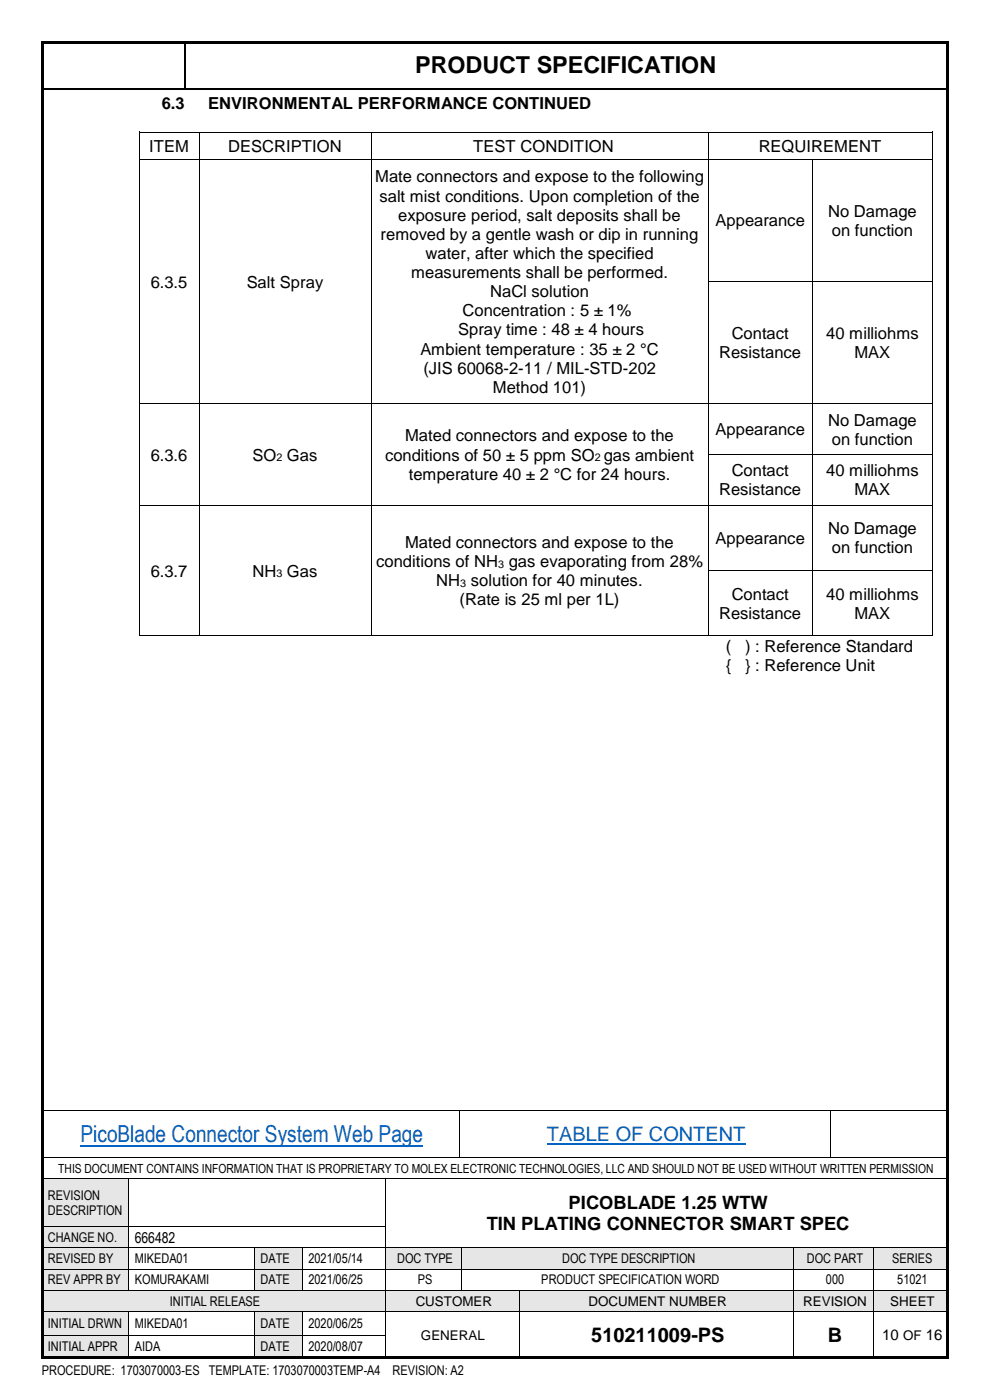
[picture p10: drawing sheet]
<svg xmlns="http://www.w3.org/2000/svg" width="210mm" height="297mm" viewBox="0 0 210 297" stroke-linecap="round" stroke-linejoin="round" font-family="sans-serif">
<defs><g id="words">
<text font-size="5" x="88.1" y="15.5">PRODUCT SPECIFICATION</text>
<text font-size="5" fill="#0563c1" x="17.1" y="242.4">PicoBlade Connector System Web Page</text>
<text font-size="4.2" fill="#0563c1" x="116" y="242.1">TABLE OF CONTENT</text>
<g font-size="4.2">
<text x="125.4" y="284.7">510211009-PS</text>
<text x="175.6" y="284.7">B</text>
</g>
<g font-size="3.9">
<text x="120.6" y="256.5">PICOBLADE 1.25 WTW</text>
<text x="103.3" y="261">TIN PLATING CONNECTOR SMART SPEC</text>
</g>
<g font-size="3.5">
<text x="34.3" y="23.1">6.3</text>
<text x="44.2" y="23.1">ENVIRONMENTAL PERFORMANCE CONTINUED</text>
<text x="31.7" y="32.2">ITEM</text>
<text x="48.4" y="32.2">DESCRIPTION</text>
<text x="100.4" y="32.2">TEST CONDITION</text>
<text x="160.9" y="32.2">REQUIREMENT</text>
<text x="79.6" y="38.7">Mate connectors and expose to the following</text>
<text x="80.5" y="42.8">salt mist conditions. Upon completion of the</text>
<text x="84.5" y="46.8">exposure period, salt deposits shall be</text>
<text x="175.7" y="46">No Damage</text>
<text x="80.7" y="50.9">removed by a gentle wash or dip in running</text>
<text x="151.8" y="48">Appearance</text>
<text x="176.5" y="50">on function</text>
<text x="87.2" y="59">measurements shall be performed.</text>
<text x="90.3" y="54.9">water, after which the specified</text>
<text x="32" y="61">6.3.5</text>
<text x="52.3" y="61">Salt Spray</text>
<text x="104" y="63">NaCl solution</text>
<text x="97.2" y="71.2">Spray time : 48 ± 4 hours</text>
<text x="98.1" y="67.1">Concentration : 5 ± 1%</text>
<text x="155.2" y="72">Contact</text>
<text x="175.3" y="72">40 milliohms</text>
<text x="89.2" y="75.2">Ambient temperature : 35 ± 2 °C</text>
<text x="152.6" y="76">Resistance</text>
<text x="181.3" y="76">MAX</text>
<text x="89.8" y="79.3">(JIS 60068-2-11 / MIL-STD-202</text>
<text x="104.6" y="83.3">Method 101)</text>
<text x="86" y="93.6">Mated connectors and expose to the</text>
<text x="151.8" y="92.3">Appearance</text>
<text x="175.7" y="90.3">No Damage</text>
<text x="176.5" y="94.4">on function</text>
<text x="32" y="97.7">6.3.6</text>
<text x="53.6" y="97.7">SO Gas</text>
<text x="81.7" y="97.7">conditions of 50 ± 5 ppm SO gas ambient</text>
<text x="86.7" y="101.8">temperature 40 ± 2 °C for 24 hours.</text>
<text x="155.2" y="101.1">Contact</text>
<text x="175.3" y="101.1">40 milliohms</text>
<text x="152.6" y="105.1">Resistance</text>
<text x="181.3" y="105.1">MAX</text>
<text x="175.7" y="113.3">No Damage</text>
<text x="86" y="116.2">Mated connectors and expose to the</text>
<text x="151.8" y="115.4">Appearance</text>
<text x="176.5" y="117.4">on function</text>
<text x="32" y="122.3">6.3.7</text>
<text x="53.6" y="122.3">NH Gas</text>
<text x="79.8" y="120.3">conditions of NH gas evaporating from 28%</text>
<text x="92.6" y="124.4">NH solution for 40 minutes.</text>
<text x="97.5" y="128.4">(Rate is 25 ml per 1L)</text>
<text x="152.6" y="131.3">Resistance</text>
<text x="155.2" y="127.2">Contact</text>
<text x="175.3" y="127.2">40 milliohms</text>
<text x="181.3" y="131.3">MAX</text>
<text x="153.9" y="138.3">(</text>
<text x="153.9" y="142.3">{</text>
<text x="158.1" y="138.3">) : Reference Standard</text>
<text x="158.1" y="142.3">} : Reference Unit</text>
</g>
<g font-size="3.2">
<text x="28.6" y="263.6">666482</text>
<text x="187.1" y="284.3">10 OF 16</text>
</g>
<g font-size="2.8">
<text x="10.2" y="254.5">REVISION</text>
<text x="10.2" y="257.8">DESCRIPTION</text>
<text x="10.2" y="263.5">CHANGE NO.</text>
<text x="10.2" y="268">REVISED BY</text>
<text x="28.6" y="268">MIKEDA01</text>
<text x="55.3" y="268">DATE</text>
<text x="65.4" y="268">2021/05/14</text>
<text x="84.3" y="268">DOC TYPE</text>
<text x="119.3" y="268">DOC TYPE DESCRIPTION</text>
<text x="171.1" y="268">DOC PART</text>
<text x="189.3" y="268">SERIES</text>
<text x="10.2" y="272.5">REV APPR BY</text>
<text x="28.6" y="272.5">KOMURAKAMI</text>
<text x="55.3" y="272.5">DATE</text>
<text x="65.4" y="272.5">2021/06/25</text>
<text x="88.6" y="272.5">PS</text>
<text x="114.8" y="272.5">PRODUCT SPECIFICATION WORD</text>
<text x="175.2" y="272.5">000</text>
<text x="190.3" y="272.5">51021</text>
<text x="10.2" y="281.8">INITIAL DRWN</text>
<text x="28.6" y="281.8">MIKEDA01</text>
<text x="36" y="277">INITIAL RELEASE</text>
<text x="55.3" y="281.8">DATE</text>
<text x="65.4" y="281.8">2020/06/25</text>
<text x="88.2" y="277">CUSTOMER</text>
<text x="124.9" y="277">DOCUMENT NUMBER</text>
<text x="170.4" y="277">REVISION</text>
<text x="188.8" y="277">SHEET</text>
<text x="10.2" y="286.7">INITIAL APPR</text>
<text x="28.6" y="286.7">AIDA</text>
<text x="55.3" y="286.7">DATE</text>
<text x="65.4" y="286.7">2020/08/07</text>
<text x="89.3" y="284.2">GENERAL</text>
<text x="8.9" y="291.8">PROCEDURE: 1703070003-ES TEMPLATE: 1703070003TEMP-A4</text>
<text x="83.3" y="291.8">REVISION: A2</text>
</g>
<text font-size="2.7" x="12.4" y="248.8">THIS DOCUMENT CONTAINS INFORMATION THAT IS PROPRIETARY TO MOLEX ELECTRONIC TECHNOLOGIES, LLC AND SHOULD NOT BE USED WITHOUT WRITTEN PERMISSION</text>
<g font-size="2.3">
<text x="58.6" y="97.9">2</text>
<text x="126.2" y="97.9">2</text>
<text x="58.6" y="122.5">3</text>
<text x="97.6" y="124.5">3</text>
<text x="105.7" y="120.5">3</text>
</g>
</g></defs>
<g fill="#000">
<path d="M39 8.9h.3v.2h-.3z" fill-rule="evenodd"/>
<path d="M39 18.7h.3v.3h-.3z" fill-rule="evenodd"/>
<path d="M97.4 235.5h.2v.2h-.2z" fill-rule="evenodd"/>
<path d="M176 235.5h.2v.2h-.2z" fill-rule="evenodd"/>
<path d="M97.4 245.5h.2v.2h-.2z" fill-rule="evenodd"/>
<path d="M176 245.5h.2v.2h-.2z" fill-rule="evenodd"/>
</g>
<path d="M8.8 18.8h30.2M39.2 9.1v9.6M39.3 18.8h161.6" fill="none" stroke="#000" stroke-width=".34"/>
<path d="M17.1 243h72.7" fill="none" stroke="#0563c1" stroke-width=".38"/>
<path d="M116 242.7h42.1" fill="none" stroke="#0563c1" stroke-width=".3"/>
<path d="M8.9 235.6h88.5M97.5 235.7v9.8M97.6 235.6h78.4M176.1 235.7v9.8M176.2 235.6h24.9M8.9 245.6h88.5M97.6 245.6h78.4M176.2 245.6h24.9" fill="none" stroke="#000" stroke-width=".21"/>
<g fill="#e6e6e6">
<path d="M8.9 250.2h18.3v10h-18.3z" fill-rule="evenodd"/>
<path d="M10.2 252h16.4v3.2h-16.4z" fill-rule="evenodd"/>
<path d="M10.2 255.2h16.4v3.2h-16.4z" fill-rule="evenodd"/>
</g>
<path d="M8.9 250.1h18.3M27.3 250.2v10M27.4 250.1h54.4M81.8 250.2v10M81.9 250.1h119.2" fill="none" stroke="#000" stroke-width=".21"/>
<g fill="#000">
<path d="M27.2 250h.2v.2h-.2z" fill-rule="evenodd"/>
<path d="M81.8 250h.1v.2h-.1z" fill-rule="evenodd"/>
</g>
<g fill="#e6e6e6">
<path d="M8.9 260.3h18.3v4.4h-18.3z" fill-rule="evenodd"/>
<path d="M10.2 260.9h16.4v3.3h-16.4z" fill-rule="evenodd"/>
</g>
<path d="M8.9 260.3h18.3M27.3 260.3v4.4M27.4 260.3h54.4M81.8 260.3v4.4" fill="none" stroke="#000" stroke-width=".21"/>
<g fill="#000">
<path d="M27.2 260.2h.2v.1h-.2z" fill-rule="evenodd"/>
<path d="M81.8 260.2h.1v.1h-.1z" fill-rule="evenodd"/>
</g>
<g fill="#e6e6e6">
<path d="M8.9 264.9h18.3v4.3h-18.3z" fill-rule="evenodd"/>
<path d="M10.2 265.4h16.4v3.2h-16.4z" fill-rule="evenodd"/>
</g>
<g fill="#fff">
<path d="M27.4 264.9h26.5v4.3h-26.5z" fill-rule="evenodd"/>
<path d="M28.6 265.4h24.7v3.2h-24.7z" fill-rule="evenodd"/>
</g>
<g fill="#e6e6e6">
<path d="M54.1 264.9h10v4.3h-10z" fill-rule="evenodd"/>
<path d="M55.3 265.4h8.1v3.2h-8.1z" fill-rule="evenodd"/>
<path d="M82 264.9h15.9v4.3h-15.9z" fill-rule="evenodd"/>
<path d="M83.2 265.4h14v3.2h-14z" fill-rule="evenodd"/>
<path d="M98.1 264.9h70.2v4.3h-70.2z" fill-rule="evenodd"/>
<path d="M99.2 265.4h68.4v3.2h-68.4z" fill-rule="evenodd"/>
<path d="M168.4 264.9h16.9v4.3h-16.9z" fill-rule="evenodd"/>
<path d="M169.6 265.4h15.1v3.2h-15.1z" fill-rule="evenodd"/>
<path d="M185.5 264.9h15.6v4.3h-15.6z" fill-rule="evenodd"/>
<path d="M186.7 265.4h13.7v3.2h-13.7z" fill-rule="evenodd"/>
</g>
<g fill="none" stroke="#000" stroke-width=".21">
<path d="M8.9 264.7h18.3M27.3 264.8v4.4M27.4 264.7h26.5M54 264.8v4.4M54.1 264.7h10M64.1 264.8v4.4M64.2 264.7h17.6M81.8 264.8v4.4M81.9 264.7h15.9M97.9 264.8v4.4M98 264.7h70.3M168.4 264.8v4.4"/>
<path d="M168.4 264.7h16.9M185.4 264.8v4.4M185.5 264.7h15.6"/>
</g>
<g fill="#000">
<path d="M27.2 264.7h.2v.1h-.2z" fill-rule="evenodd"/>
<path d="M53.9 264.7h.2v.1h-.2z" fill-rule="evenodd"/>
<path d="M64.1 264.7h.1v.1h-.1z" fill-rule="evenodd"/>
<path d="M81.8 264.7h.1v.1h-.1z" fill-rule="evenodd"/>
<path d="M97.8 264.7h.2v.1h-.2z" fill-rule="evenodd"/>
<path d="M168.3 264.7h.1v.1h-.1z" fill-rule="evenodd"/>
<path d="M185.3 264.7h.2v.1h-.2z" fill-rule="evenodd"/>
</g>
<g fill="#e6e6e6">
<path d="M8.9 269.4h18.3v4.3h-18.3z" fill-rule="evenodd"/>
<path d="M10.2 269.9h16.4v3.2h-16.4z" fill-rule="evenodd"/>
</g>
<g fill="#fff">
<path d="M27.4 269.4h26.5v4.3h-26.5z" fill-rule="evenodd"/>
<path d="M28.6 269.9h24.7v3.2h-24.7z" fill-rule="evenodd"/>
</g>
<g fill="#e6e6e6">
<path d="M54.1 269.4h10v4.3h-10z" fill-rule="evenodd"/>
<path d="M55.3 269.9h8.1v3.2h-8.1z" fill-rule="evenodd"/>
</g>
<g fill="#fff">
<path d="M64.3 269.4h17.5v4.3h-17.5z" fill-rule="evenodd"/>
<path d="M65.4 269.9h15.7v3.2h-15.7z" fill-rule="evenodd"/>
</g>
<g fill="none" stroke="#000" stroke-width=".21">
<path d="M8.9 269.3h18.3M27.3 269.4v4.3M27.4 269.3h26.5M54 269.4v4.3M54.1 269.3h10M64.1 269.4v4.3M64.2 269.3h17.6M81.8 269.4v4.3M81.9 269.3h15.9M97.9 269.4v4.3M98 269.3h70.3M168.4 269.4v4.3"/>
<path d="M168.4 269.3h16.9M185.4 269.4v4.3M185.5 269.3h15.6"/>
</g>
<g fill="#000">
<path d="M27.2 269.2h.2v.2h-.2z" fill-rule="evenodd"/>
<path d="M53.9 269.2h.2v.2h-.2z" fill-rule="evenodd"/>
<path d="M64.1 269.2h.1v.2h-.1z" fill-rule="evenodd"/>
<path d="M81.8 269.2h.1v.2h-.1z" fill-rule="evenodd"/>
<path d="M97.8 269.2h.2v.2h-.2z" fill-rule="evenodd"/>
<path d="M168.3 269.2h.1v.2h-.1z" fill-rule="evenodd"/>
<path d="M185.3 269.2h.2v.2h-.2z" fill-rule="evenodd"/>
</g>
<g fill="#e6e6e6">
<path d="M8.9 273.8h72.9v4.4h-72.9z" fill-rule="evenodd"/>
<path d="M10.2 274.4h70.9v3.2h-70.9z" fill-rule="evenodd"/>
<path d="M82 273.8h28.1v4.4h-28.1z" fill-rule="evenodd"/>
<path d="M83.2 274.4h26.2v3.3h-26.2z" fill-rule="evenodd"/>
<path d="M110.3 273.8h58v4.4h-58z" fill-rule="evenodd"/>
<path d="M111.5 274.4h56.1v3.3h-56.1z" fill-rule="evenodd"/>
<path d="M168.4 273.8h16.9v4.4h-16.9z" fill-rule="evenodd"/>
<path d="M169.6 274.4h15.1v3.3h-15.1z" fill-rule="evenodd"/>
<path d="M185.5 273.8h15.6v4.4h-15.6z" fill-rule="evenodd"/>
<path d="M186.7 274.4h13.7v3.3h-13.7z" fill-rule="evenodd"/>
</g>
<g fill="none" stroke="#000" stroke-width=".21">
<path d="M8.9 273.8h18.3M27.4 273.8h26.5M54.1 273.8h10M64.2 273.8h17.6M81.8 273.8v4.4M81.9 273.8h15.9M98 273.8h12.1M110.2 273.8v4.4M110.3 273.8h58M168.4 273.8v4.4M168.4 273.8h16.9M185.4 273.8v4.4"/>
<path d="M185.5 273.8h15.6"/>
</g>
<g fill="#000">
<path d="M27.2 273.7h.2v.1h-.2z" fill-rule="evenodd"/>
<path d="M53.9 273.7h.2v.1h-.2z" fill-rule="evenodd"/>
<path d="M64.1 273.7h.1v.1h-.1z" fill-rule="evenodd"/>
<path d="M81.8 273.7h.1v.1h-.1z" fill-rule="evenodd"/>
<path d="M97.8 273.7h.2v.1h-.2z" fill-rule="evenodd"/>
<path d="M110.1 273.7h.2v.1h-.2z" fill-rule="evenodd"/>
<path d="M168.3 273.7h.1v.1h-.1z" fill-rule="evenodd"/>
<path d="M185.3 273.7h.2v.1h-.2z" fill-rule="evenodd"/>
</g>
<g fill="#e6e6e6">
<path d="M8.9 278.3h18.3v5h-18.3z" fill-rule="evenodd"/>
<path d="M10.2 279.2h16.4v3.2h-16.4z" fill-rule="evenodd"/>
<path d="M54.1 278.3h10v5h-10z" fill-rule="evenodd"/>
<path d="M55.3 279.2h8.1v3.2h-8.1z" fill-rule="evenodd"/>
</g>
<g fill="#fff">
<path d="M110.3 278.3h58v9.7h-58z" fill-rule="evenodd"/>
<path d="M111.5 280.7h56.1v4.9h-56.1z" fill-rule="evenodd"/>
<path d="M168.4 278.3h16.9v9.7h-16.9z" fill-rule="evenodd"/>
<path d="M169.6 280.7h15.1v4.9h-15.1z" fill-rule="evenodd"/>
<path d="M185.5 278.3h15.6v9.7h-15.6z" fill-rule="evenodd"/>
<path d="M186.7 281.3h13.7v3.7h-13.7z" fill-rule="evenodd"/>
</g>
<g fill="none" stroke="#000" stroke-width=".21">
<path d="M8.9 278.2h18.3M27.3 278.3v5M27.4 278.2h26.5M54 278.3v5M54.1 278.2h10M64.1 278.3v5M64.2 278.2h17.6M81.8 278.3v5M81.9 278.2h28.2M110.2 278.3v5M110.3 278.2h58M168.4 278.3v5"/>
<path d="M168.4 278.2h16.9M185.4 278.3v5M185.5 278.2h15.6"/>
</g>
<g fill="#000">
<path d="M27.2 278.2h.2v.1h-.2z" fill-rule="evenodd"/>
<path d="M53.9 278.2h.2v.1h-.2z" fill-rule="evenodd"/>
<path d="M64.1 278.2h.1v.1h-.1z" fill-rule="evenodd"/>
<path d="M81.8 278.2h.1v.1h-.1z" fill-rule="evenodd"/>
<path d="M110.1 278.2h.2v.1h-.2z" fill-rule="evenodd"/>
<path d="M168.3 278.2h.1v.1h-.1z" fill-rule="evenodd"/>
<path d="M185.3 278.2h.2v.1h-.2z" fill-rule="evenodd"/>
</g>
<g fill="#e6e6e6">
<path d="M8.9 283.4h18.3v4.6h-18.3z" fill-rule="evenodd"/>
<path d="M10.2 284.1h16.4v3.3h-16.4z" fill-rule="evenodd"/>
<path d="M54.1 283.4h10v4.6h-10z" fill-rule="evenodd"/>
<path d="M55.3 284.1h8.1v3.3h-8.1z" fill-rule="evenodd"/>
</g>
<g fill="none" stroke="#000" stroke-width=".21">
<path d="M29.6 28.9v4.8M29.6 34.6v25.1M29.6 28h12.6M29.6 33.8h12.6M42.3 28.9v4.8M42.3 34.6v25.1M42.3 28h36.4M42.3 33.8h36.4M78.8 28.9v4.8M78.8 34.6v25.1M78.8 28h71.3M78.8 33.8h71.3"/>
<path d="M150.2 28.9v4.8M150.2 34.6v25.1M150.3 28h47.5M150.3 33.8h22.1M172.5 34.6v25.1M172.5 33.8h25.3M197.9 28.9v4.8M197.9 34.6v25.1M150.3 59.7h22.1M172.5 59.7h25.3M29.6 60.6v25M42.3 60.6v25"/>
<path d="M78.8 60.6v25M150.2 60.6v25M172.5 60.6v25M197.9 60.6v25M29.6 86.5v9.9M29.6 97.3v9.8M29.6 85.7h12.6M42.3 86.5v9.9M42.3 97.3v9.8M42.3 85.7h36.4M78.8 86.5v9.9M78.8 97.3v9.8"/>
<path d="M78.8 85.7h71.3M150.2 86.5v9.9M150.2 97.3v9.8M150.3 85.7h22.1M150.3 96.5h22.1M172.5 86.5v9.9M172.5 97.3v9.8M172.5 85.7h25.3M172.5 96.5h25.3M197.9 86.5v9.9M197.9 97.3v9.8M29.6 108v13"/>
<path d="M29.6 107.2h12.6M42.3 108v13M42.3 107.2h36.4M78.8 108v13M78.8 107.2h71.3M150.2 108v13M150.3 107.2h22.1M172.5 108v13M172.5 107.2h25.3M197.9 108v13M29.6 121.9v12.9M29.6 134.9h12.6"/>
<path d="M42.3 121.9v12.9M42.3 134.9h36.4M78.8 121.9v12.9M78.8 134.9h71.3M150.2 121.9v12.9M150.3 121h22.1M150.3 134.9h22.1M172.5 121.9v12.9M172.5 121h25.3M172.5 134.9h25.3M197.9 121.9v12.9M8.9 283.3h18.3"/>
<path d="M27.3 283.4v4.6M27.4 283.3h26.5M54 283.4v4.6M54.1 283.3h10M64.1 283.4v4.6M64.2 283.3h17.6M81.8 283.4v4.6M110.2 283.4v4.6M168.4 283.4v4.6M185.4 283.4v4.6"/>
</g>
<g fill="#000">
<path d="M8.8 8.8h.5v.5h-.5z" fill-rule="evenodd"/>
<path d="M8.8 8.8h.5v.5h-.5z" fill-rule="evenodd"/>
<path d="M9.3 8.8h191.4v.5h-191.4z" fill-rule="evenodd"/>
<path d="M200.7 8.8h.6v.5h-.6z" fill-rule="evenodd"/>
<path d="M200.7 8.8h.6v.5h-.6z" fill-rule="evenodd"/>
<path d="M29.5 27.9h.1v1h-.1z" fill-rule="evenodd"/>
<path d="M29.5 27.9h.1v.2h-.1z" fill-rule="evenodd"/>
<path d="M29.5 33.7h.1v.9h-.1z" fill-rule="evenodd"/>
<path d="M42.2 28.1h.1v.8h-.1z" fill-rule="evenodd"/>
<path d="M42.2 27.9h.1v.2h-.1z" fill-rule="evenodd"/>
<path d="M42.2 33.7h.1v.9h-.1z" fill-rule="evenodd"/>
<path d="M78.7 28.1h.1v.8h-.1z" fill-rule="evenodd"/>
<path d="M78.7 27.9h.1v.2h-.1z" fill-rule="evenodd"/>
<path d="M78.7 33.7h.1v.9h-.1z" fill-rule="evenodd"/>
<path d="M150.1 28.1h.2v.8h-.2z" fill-rule="evenodd"/>
<path d="M150.1 27.9h.2v.2h-.2z" fill-rule="evenodd"/>
<path d="M150.1 33.7h.2v.9h-.2z" fill-rule="evenodd"/>
<path d="M172.4 33.9h.1v.7h-.1z" fill-rule="evenodd"/>
<path d="M172.4 33.7h.1v.2h-.1z" fill-rule="evenodd"/>
<path d="M197.8 27.9h.1v1h-.1z" fill-rule="evenodd"/>
<path d="M197.8 27.9h.1v.2h-.1z" fill-rule="evenodd"/>
<path d="M197.8 33.7h.1v.9h-.1z" fill-rule="evenodd"/>
<path d="M29.5 59.7h.1v.9h-.1z" fill-rule="evenodd"/>
<path d="M42.2 59.7h.1v.9h-.1z" fill-rule="evenodd"/>
<path d="M78.7 59.7h.1v.9h-.1z" fill-rule="evenodd"/>
<path d="M150.1 59.7h.2v.9h-.2z" fill-rule="evenodd"/>
<path d="M172.4 59.7h.1v.9h-.1z" fill-rule="evenodd"/>
<path d="M197.8 59.7h.1v.9h-.1z" fill-rule="evenodd"/>
<path d="M29.5 85.6h.1v.9h-.1z" fill-rule="evenodd"/>
<path d="M29.5 96.4h.1v.9h-.1z" fill-rule="evenodd"/>
<path d="M42.2 85.6h.1v.9h-.1z" fill-rule="evenodd"/>
<path d="M42.2 96.4h.1v.9h-.1z" fill-rule="evenodd"/>
<path d="M78.7 85.6h.1v.9h-.1z" fill-rule="evenodd"/>
<path d="M78.7 96.4h.1v.9h-.1z" fill-rule="evenodd"/>
<path d="M150.1 85.6h.2v.9h-.2z" fill-rule="evenodd"/>
<path d="M150.1 96.4h.2v.9h-.2z" fill-rule="evenodd"/>
<path d="M172.4 85.6h.1v.9h-.1z" fill-rule="evenodd"/>
<path d="M172.4 96.4h.1v.9h-.1z" fill-rule="evenodd"/>
<path d="M197.8 85.6h.1v.9h-.1z" fill-rule="evenodd"/>
<path d="M197.8 96.4h.1v.9h-.1z" fill-rule="evenodd"/>
<path d="M29.5 107.1h.1v.9h-.1z" fill-rule="evenodd"/>
<path d="M42.2 107.1h.1v.9h-.1z" fill-rule="evenodd"/>
<path d="M78.7 107.1h.1v.9h-.1z" fill-rule="evenodd"/>
<path d="M150.1 107.1h.2v.9h-.2z" fill-rule="evenodd"/>
<path d="M172.4 107.1h.1v.9h-.1z" fill-rule="evenodd"/>
<path d="M197.8 107.1h.1v.9h-.1z" fill-rule="evenodd"/>
<path d="M29.5 121h.1v.9h-.1z" fill-rule="evenodd"/>
<path d="M29.5 134.8h.1v.2h-.1z" fill-rule="evenodd"/>
<path d="M29.5 134.8h.1v.2h-.1z" fill-rule="evenodd"/>
<path d="M42.2 121h.1v.9h-.1z" fill-rule="evenodd"/>
<path d="M42.2 134.8h.1v.2h-.1z" fill-rule="evenodd"/>
<path d="M78.7 121h.1v.9h-.1z" fill-rule="evenodd"/>
<path d="M78.7 134.8h.1v.2h-.1z" fill-rule="evenodd"/>
<path d="M150.1 121h.2v.9h-.2z" fill-rule="evenodd"/>
<path d="M150.1 134.8h.2v.2h-.2z" fill-rule="evenodd"/>
<path d="M172.4 121h.1v.9h-.1z" fill-rule="evenodd"/>
<path d="M172.4 134.8h.1v.2h-.1z" fill-rule="evenodd"/>
<path d="M197.8 121h.1v.9h-.1z" fill-rule="evenodd"/>
<path d="M197.8 134.8h.1v.2h-.1z" fill-rule="evenodd"/>
<path d="M197.8 134.8h.1v.2h-.1z" fill-rule="evenodd"/>
<path d="M8.8 9.3h.5v278.4h-.5z" fill-rule="evenodd"/>
<path d="M8.8 287.7h.5v.5h-.5z" fill-rule="evenodd"/>
<path d="M8.8 287.7h.5v.5h-.5z" fill-rule="evenodd"/>
<path d="M9.3 287.7h191.4v.5h-191.4z" fill-rule="evenodd"/>
<path d="M27.2 283.3h.2v.1h-.2z" fill-rule="evenodd"/>
<path d="M53.9 283.3h.2v.1h-.2z" fill-rule="evenodd"/>
<path d="M64.1 283.3h.1v.1h-.1z" fill-rule="evenodd"/>
<path d="M81.8 283.3h.1v.1h-.1z" fill-rule="evenodd"/>
<path d="M110.1 283.3h.2v.1h-.2z" fill-rule="evenodd"/>
<path d="M168.3 283.3h.1v.1h-.1z" fill-rule="evenodd"/>
<path d="M185.3 283.3h.2v.1h-.2z" fill-rule="evenodd"/>
<path d="M200.7 9.3h.6v278.4h-.6z" fill-rule="evenodd"/>
<path d="M200.7 287.7h.6v.5h-.6z" fill-rule="evenodd"/>
<path d="M200.7 287.7h.6v.5h-.6z" fill-rule="evenodd"/>
</g>
<use href="#words"/>
</svg>
